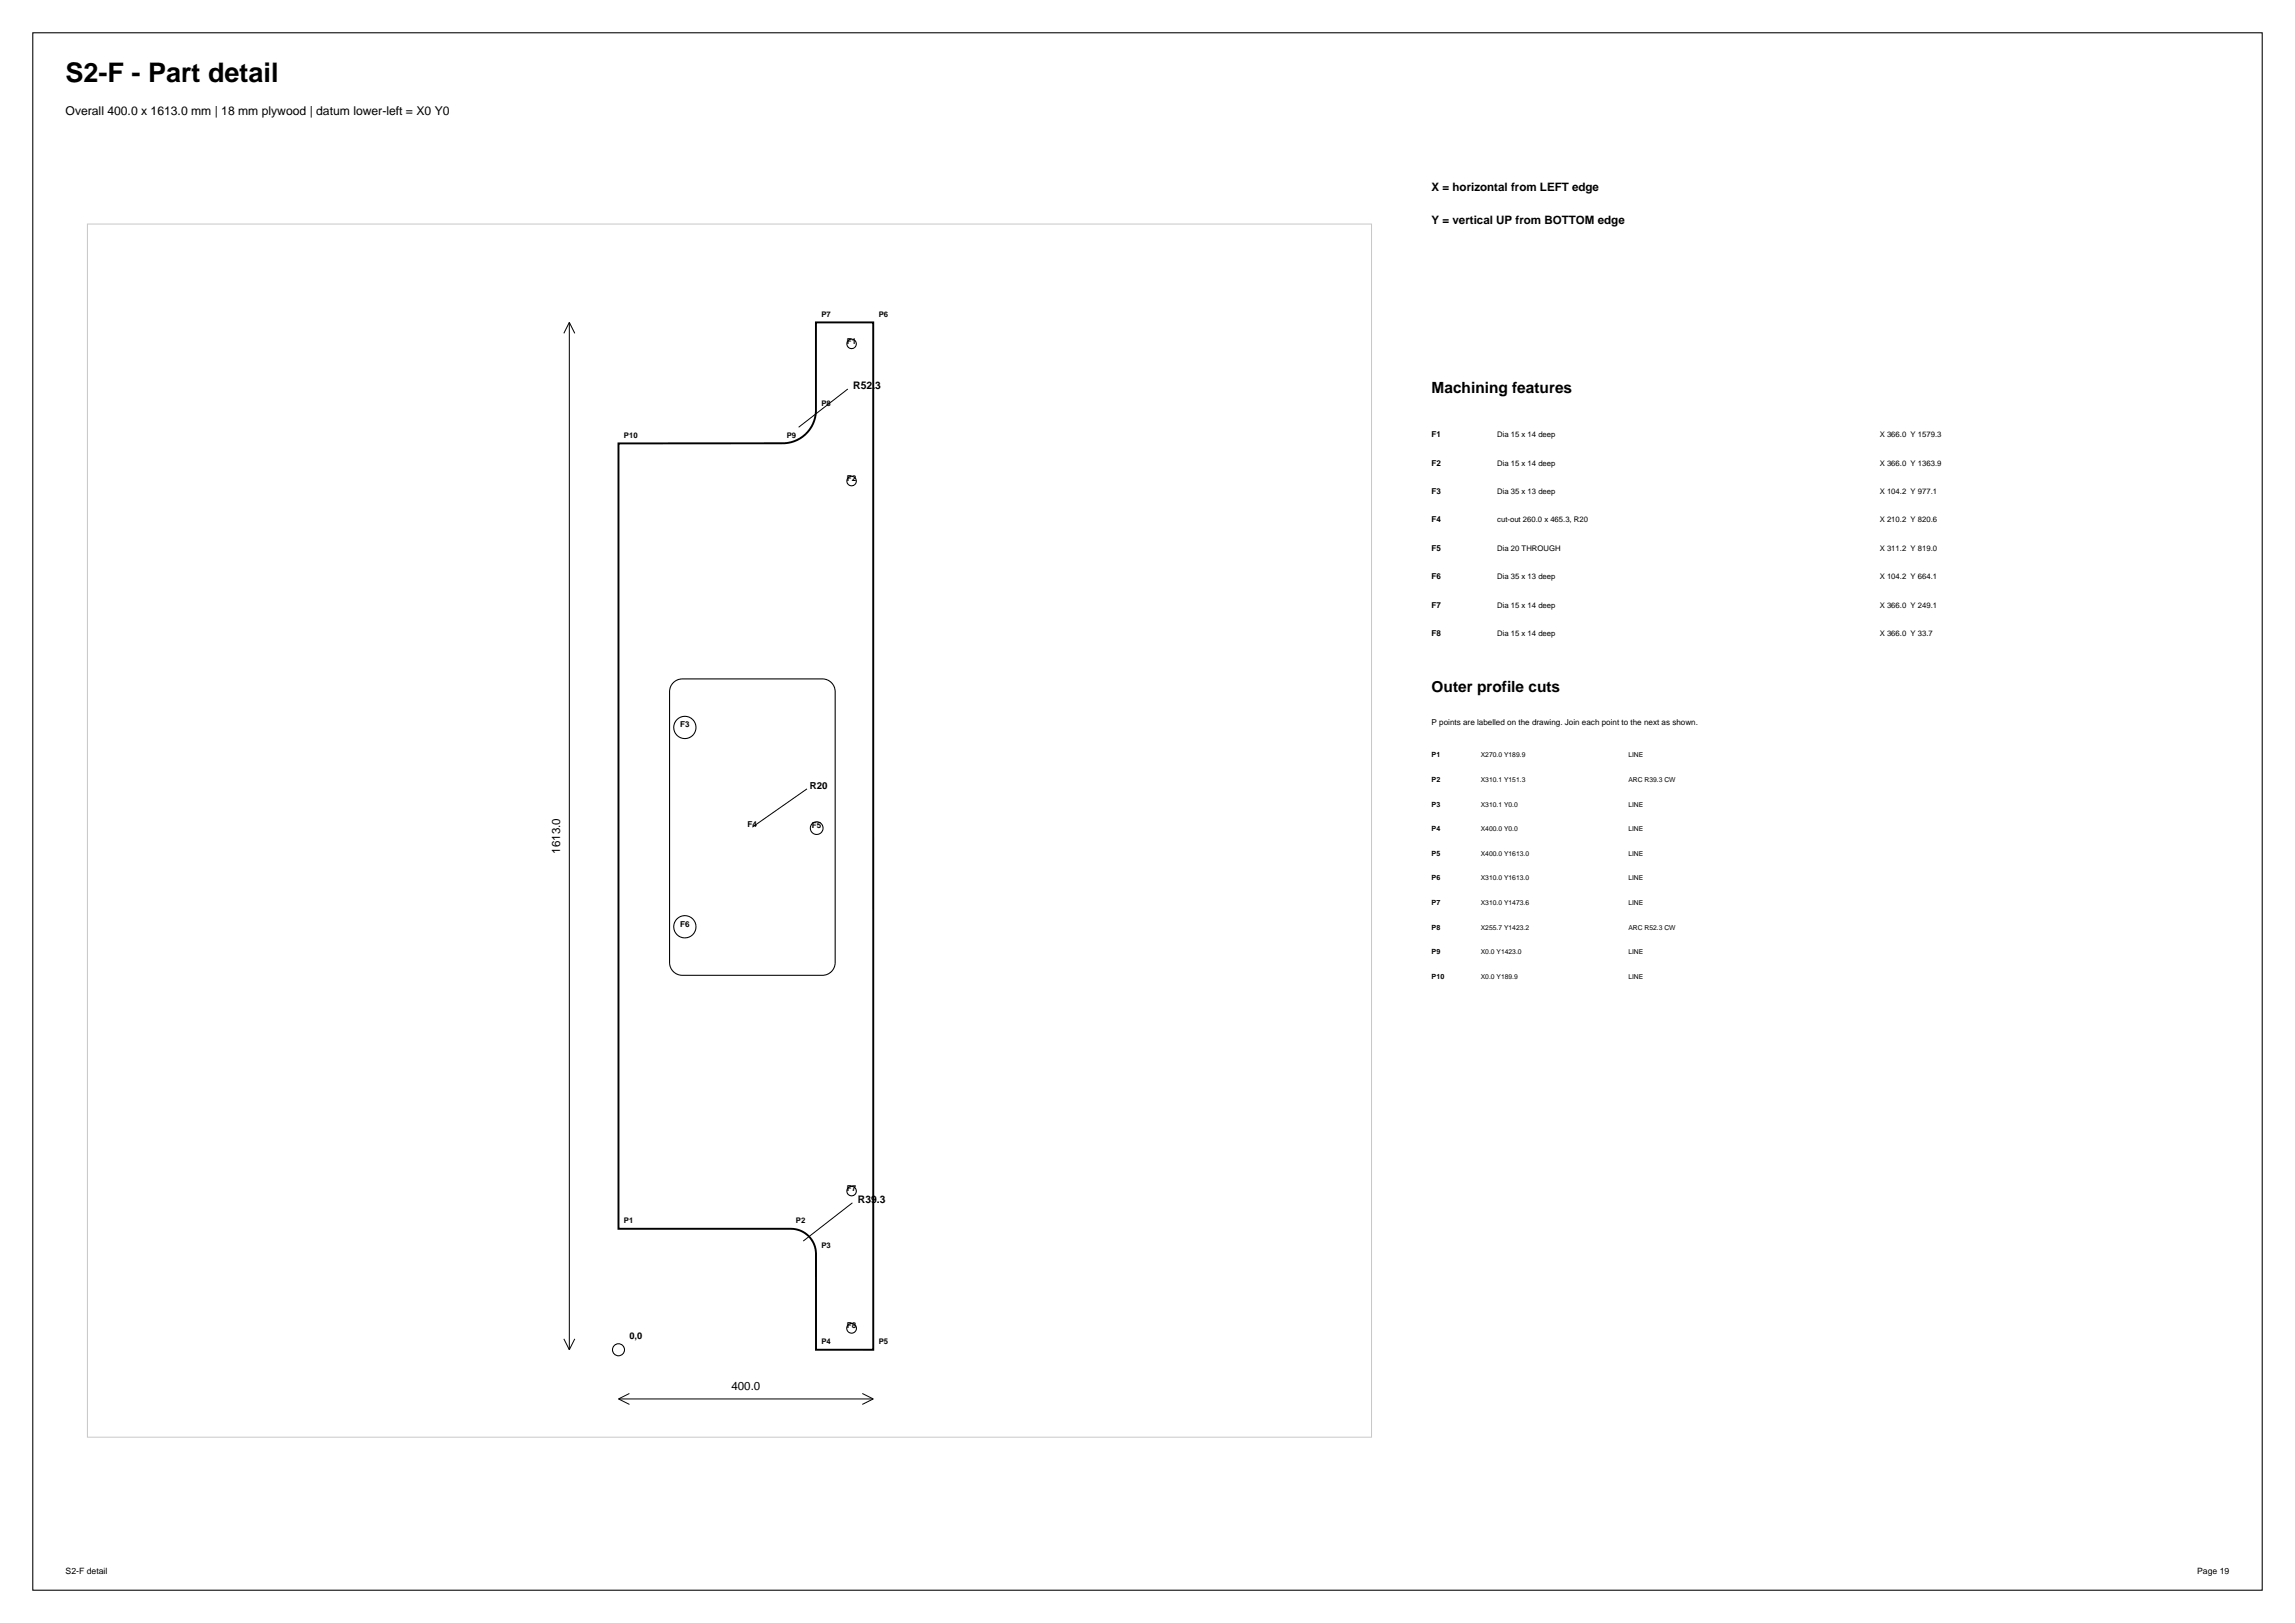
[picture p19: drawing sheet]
<svg xmlns="http://www.w3.org/2000/svg" width="420mm" height="297mm" viewBox="0 0 420 297" stroke-linecap="round" stroke-linejoin="round" font-family="sans-serif">
<defs><g id="words">
<text font-size="4.9" x="12" y="15">S2-F - Part detail</text>
<g font-size="2.8">
<text x="262" y="72">Machining features</text>
<text x="262" y="126.6">Outer profile cuts</text>
</g>
<text font-size="2.2" x="12" y="21">Overall 400.0 x 1613.0 mm | 18 mm plywood | datum lower-left = X0 Y0</text>
<g font-size="2.1">
<text x="262" y="35">X = horizontal from LEFT edge</text>
<text x="262" y="41">Y = vertical UP from BOTTOM edge</text>
<text x="102.5" y="156.2" transform="rotate(-90 102.5 156.2)">1613.0</text>
<text x="133.9" y="254.4">400.0</text>
</g>
<g font-size="1.9">
<text x="156.2" y="71.2">R52.3</text>
<text x="157" y="220.1">R39.3</text>
</g>
<text font-size="1.8" x="148.2" y="144.4">R20</text>
<text font-size="1.7" x="115.2" y="245">0,0</text>
<g font-size="1.6">
<text x="12" y="288">S2-F detail</text>
<text x="402.1" y="288">Page 19</text>
</g>
<g font-size="1.5">
<text x="155" y="62.9">F1</text>
<text x="262" y="80">F1</text>
<text x="155" y="88">F2</text>
<text x="262" y="85.2">F2</text>
<text x="262" y="90.4">F3</text>
<text x="262" y="95.6">F4</text>
<text x="262" y="100.8">F5</text>
<text x="262" y="106">F6</text>
<text x="262" y="111.2">F7</text>
<text x="262" y="116.4">F8</text>
<text x="124.5" y="133.1">F3</text>
<text x="262" y="132.6">P points are labelled on the drawing. Join each point to the next as shown.</text>
<text x="136.8" y="151.4">F4</text>
<text x="148.6" y="151.5">F5</text>
<text x="124.5" y="169.6">F6</text>
<text x="155" y="218">F7</text>
<text x="155" y="243.1">F8</text>
</g>
<g font-size="1.4">
<text x="150.3" y="58">P7</text>
<text x="160.8" y="58">P6</text>
<text x="150.3" y="74.3">P8</text>
<text x="114.2" y="80.1">P10</text>
<text x="144" y="80.1">P9</text>
<text x="274" y="80">Dia 15 x 14 deep</text>
<text x="344" y="80">X 366.0 Y 1579.3</text>
<text x="274" y="85.2">Dia 15 x 14 deep</text>
<text x="344" y="85.2">X 366.0 Y 1363.9</text>
<text x="274" y="90.4">Dia 35 x 13 deep</text>
<text x="274" y="95.6">cut-out 260.0 x 465.3, R20</text>
<text x="344" y="90.4">X 104.2 Y 977.1</text>
<text x="344" y="95.6">X 210.2 Y 820.6</text>
<text x="274" y="100.8">Dia 20 THROUGH</text>
<text x="344" y="100.8">X 311.2 Y 819.0</text>
<text x="274" y="106">Dia 35 x 13 deep</text>
<text x="344" y="106">X 104.2 Y 664.1</text>
<text x="274" y="111.2">Dia 15 x 14 deep</text>
<text x="344" y="111.2">X 366.0 Y 249.1</text>
<text x="274" y="116.4">Dia 15 x 14 deep</text>
<text x="344" y="116.4">X 366.0 Y 33.7</text>
<text x="114.2" y="223.9">P1</text>
<text x="145.7" y="223.9">P2</text>
<text x="150.3" y="228.4">P3</text>
<text x="150.3" y="246">P4</text>
<text x="160.8" y="246">P5</text>
</g>
<g font-size="1.3">
<text x="262" y="138.6">P1</text>
<text x="262" y="143.1">P2</text>
<text x="262" y="147.6">P3</text>
<text x="262" y="152.1">P4</text>
<text x="262" y="156.6">P5</text>
<text x="262" y="161.1">P6</text>
<text x="262" y="165.6">P7</text>
<text x="262" y="170.1">P8</text>
<text x="262" y="174.6">P9</text>
<text x="262" y="179.1">P10</text>
</g>
<g font-size="1.2">
<text x="271" y="138.6">X270.0 Y189.9</text>
<text x="271" y="143.1">X310.1 Y151.3</text>
<text x="298" y="138.6">LINE</text>
<text x="298" y="143.1">ARC R39.3 CW</text>
<text x="271" y="147.6">X310.1 Y0.0</text>
<text x="298" y="147.6">LINE</text>
<text x="271" y="152.1">X400.0 Y0.0</text>
<text x="298" y="152.1">LINE</text>
<text x="271" y="156.6">X400.0 Y1613.0</text>
<text x="271" y="161.1">X310.0 Y1613.0</text>
<text x="298" y="156.6">LINE</text>
<text x="298" y="161.1">LINE</text>
<text x="271" y="165.6">X310.0 Y1473.6</text>
<text x="298" y="165.6">LINE</text>
<text x="271" y="170.1">X255.7 Y1423.2</text>
<text x="298" y="170.1">ARC R52.3 CW</text>
<text x="271" y="174.6">X0.0 Y1423.0</text>
<text x="271" y="179.1">X0.0 Y189.9</text>
<text x="298" y="174.6">LINE</text>
<text x="298" y="179.1">LINE</text>
</g>
</g></defs>
<g fill="none" stroke="#000" stroke-width=".19">
<path d="M6 6h408v285h-408zM123 125.1a2.33 2.33 0 0 1 1.9-.9h25.6a2.33 2.33 0 0 1 2.3 2.4v49.5a2.33 2.33 0 0 1-2.3 2.4h-25.6a2.33 2.33 0 0 1-2.4-2.4v-49.5l.1-.6z"/>
<circle cx="155.8" cy="62.9" r=".87"/>
<circle cx="155.8" cy="88" r=".87"/>
<circle cx="125.3" cy="133.1" r="2.04"/>
<circle cx="149.5" cy="151.5" r="1.17"/>
<circle cx="125.3" cy="169.6" r="2.04"/>
<circle cx="155.8" cy="218" r=".87"/>
<circle cx="113.2" cy="247" r="1.1"/>
<circle cx="155.8" cy="243.1" r=".89"/>
</g>
<path d="M16 41h235v222h-235z" fill="none" stroke="#c7c7c7" stroke-width=".18"/>
<path d="M113.2 81.1h29.8a6.1 6.1 0 0 0 6.3-5.8v-16.3h10.5v188h-10.5v-17.6a4.6 4.6 0 0 0-4.6-4.5h-31.5z" fill="none" stroke="#000" stroke-width=".35"/>
<g fill="none" stroke="#000" stroke-width=".18">
<path d="M104.2 59v188M104.2 59l-1 2M104.2 59l1 2M155.2 71.2l-9 7M147.7 144.4l-10 7M156 220.1l-9 7M103.2 245l1 2M105.2 245l-1 2M113.2 256h46.6M113.2 256l2 1M115.2 255l-2 1M157.8 255l2 1"/>
<path d="M159.8 256l-2 1"/>
</g>
<use href="#words"/>
</svg>
